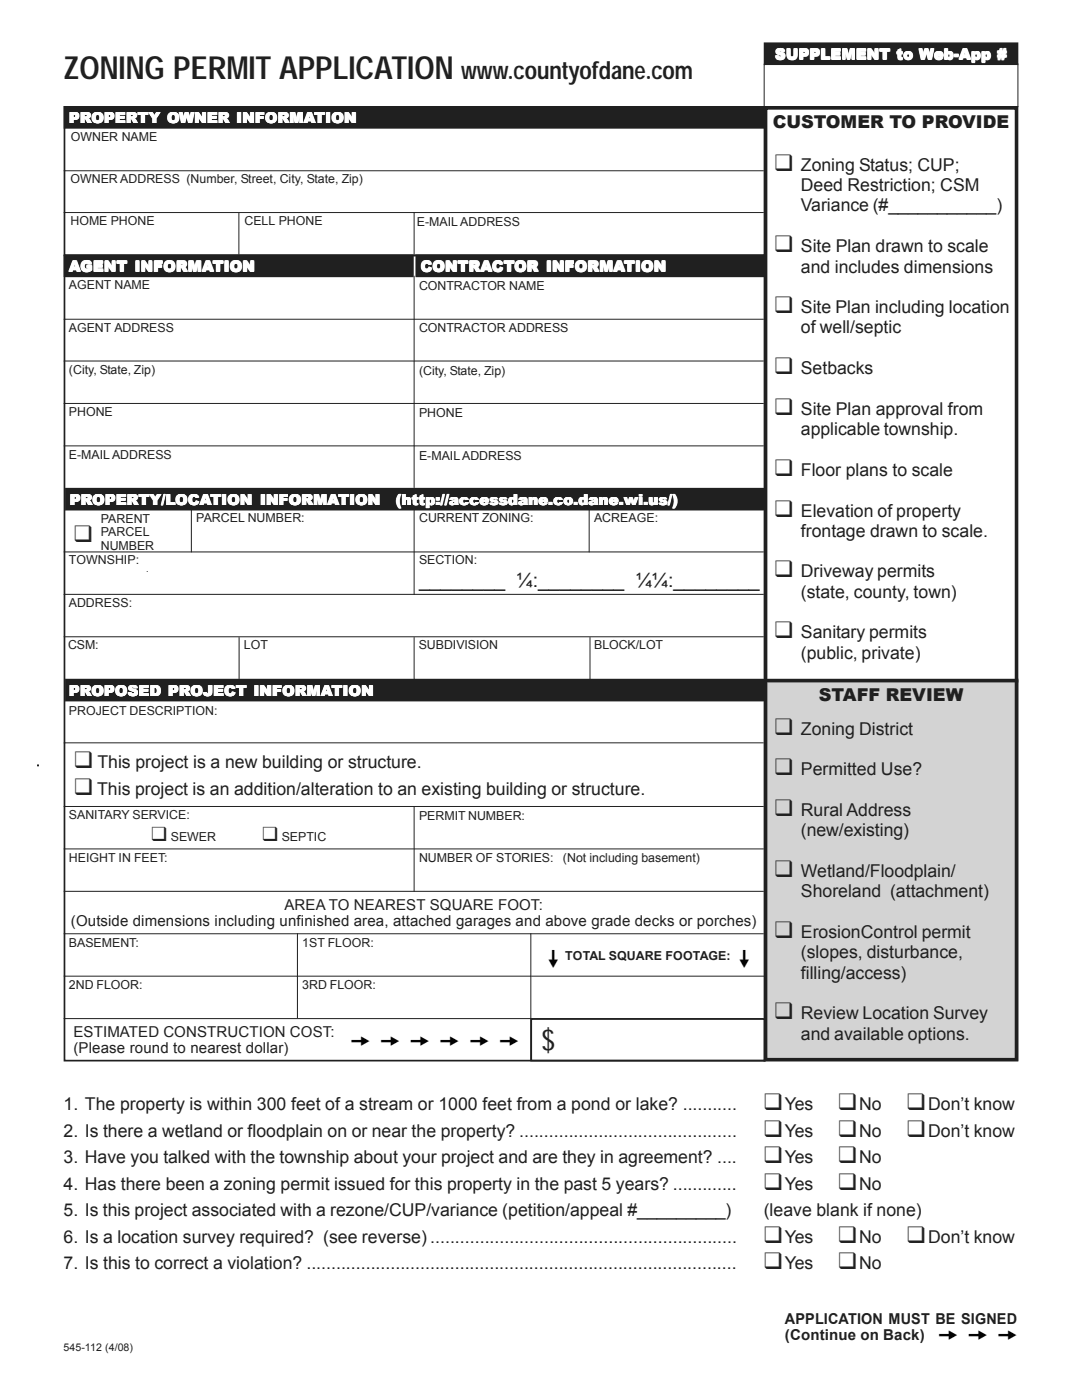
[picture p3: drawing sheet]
<svg xmlns="http://www.w3.org/2000/svg" width="216mm" height="279mm" viewBox="0 0 216 279" stroke-linecap="round" stroke-linejoin="round" font-family="sans-serif">
<defs><g id="words">
<g font-size="6.3" fill="#231f1f">
<text x="12.7" y="15.7">ZONING PERMIT APPLICATION</text>
<text x="107.9" y="209.7">$</text>
</g>
<g font-size="4.9" fill="#231f1f">
<text x="92" y="15.7">www.countyofdane.com</text>
<text x="154.5" y="34.1">❑</text>
<text x="154.5" y="50.3">❑</text>
<text x="154.5" y="62.5">❑</text>
<text x="154.5" y="74.7">❑</text>
<text x="154.5" y="82.8">❑</text>
<text x="154.5" y="95">❑</text>
<text x="154.5" y="103.1">❑</text>
<text x="14.7" y="108.1">❑</text>
<text x="154.5" y="115.2">❑</text>
<text x="154.5" y="127.4">❑</text>
<text x="154.5" y="146.6">❑</text>
<text x="14.8" y="153.3">❑</text>
<text x="154.5" y="154.7">❑</text>
<text x="14.8" y="158.6">❑</text>
<text x="154.5" y="162.9">❑</text>
<text x="154.5" y="175">❑</text>
<text x="154.5" y="187.2">❑</text>
<text x="154.5" y="203.4">❑</text>
<text x="152.4" y="221.5">❑</text>
<text x="167.2" y="221.5">❑</text>
<text x="181" y="221.5">❑</text>
<text x="152.4" y="226.8">❑</text>
<text x="167.2" y="226.8">❑</text>
<text x="181" y="226.8">❑</text>
<text x="152.4" y="232.1">❑</text>
<text x="167.2" y="232.1">❑</text>
<text x="152.4" y="237.4">❑</text>
<text x="167.2" y="237.4">❑</text>
<text x="152.4" y="248">❑</text>
<text x="167.2" y="248">❑</text>
<text x="181" y="248">❑</text>
<text x="152.4" y="253.3">❑</text>
<text x="167.2" y="253.3">❑</text>
</g>
<g font-size="4.9">
<text x="109" y="193.2">!</text>
<text x="147.1" y="193.2">!</text>
<text x="70.1" y="206.4" transform="rotate(90 70.1 206.4)">&quot;</text>
<text x="76.1" y="206.4" transform="rotate(90 76.1 206.4)">&quot;</text>
<text x="82" y="206.4" transform="rotate(90 82 206.4)">&quot;</text>
<text x="87.9" y="206.4" transform="rotate(90 87.9 206.4)">&quot;</text>
<text x="93.9" y="206.4" transform="rotate(90 93.9 206.4)">&quot;</text>
<text x="99.8" y="206.4" transform="rotate(90 99.8 206.4)">&quot;</text>
<text x="187.4" y="265.1" transform="rotate(90 187.4 265.1)">&quot;</text>
<text x="193.3" y="265.1" transform="rotate(90 193.3 265.1)">&quot;</text>
<text x="199.3" y="265.1" transform="rotate(90 199.3 265.1)">&quot;</text>
</g>
<g font-size="4.2" fill="#231f1f">
<text x="30.2" y="167.9">❑</text>
<text x="52.3" y="167.9">❑</text>
</g>
<text font-size="3.9" fill="#231f1f" x="83.6" y="117.1">________ ¼:________ ¼¼:________</text>
<g font-size="3.5" fill="#231f1f">
<text x="154.2" y="25.6">CUSTOMER TO PROVIDE</text>
<text x="159.8" y="34.1">Zoning Status; CUP;</text>
<text x="159.8" y="38.1">Deed Restriction; CSM</text>
<text x="159.8" y="42.2">Variance (#___________)</text>
<text x="159.8" y="50.3">Site Plan drawn to scale</text>
<text x="159.8" y="54.4">and includes dimensions</text>
<text x="159.8" y="62.5">Site Plan including location</text>
<text x="159.8" y="66.5">of well/septic</text>
<text x="159.8" y="74.7">Setbacks</text>
<text x="159.8" y="82.8">Site Plan approval from</text>
<text x="159.8" y="86.8">applicable township.</text>
<text x="159.8" y="95">Floor plans to scale</text>
<text x="159.8" y="103.1">Elevation of property</text>
<text x="159.8" y="107.1">frontage drawn to scale.</text>
<text x="159.8" y="115.2">Driveway permits</text>
<text x="159.8" y="119.3">(state, county, town)</text>
<text x="159.8" y="127.4">Sanitary permits</text>
<text x="159.8" y="131.4">(public, private)</text>
<text x="163.4" y="139.9">STAFF REVIEW</text>
<text x="159.8" y="146.6">Zoning District</text>
<text x="19.4" y="153.3">This project is a new building or structure.</text>
<text x="159.8" y="154.7">Permitted Use?</text>
<text x="19.4" y="158.6">This project is an addition/alteration to an existing building or structure.</text>
<text x="159.8" y="162.9">Rural Address</text>
<text x="159.8" y="166.9">(new/existing)</text>
<text x="159.8" y="175">Wetland/Floodplain/</text>
<text x="159.8" y="179.1">Shoreland (attachment)</text>
<text x="159.8" y="187.2">ErosionControl permit</text>
<text x="159.8" y="191.3">(slopes, disturbance,</text>
<text x="159.8" y="195.3">filling/access)</text>
<text x="159.8" y="203.4">Review Location Survey</text>
<text x="159.8" y="207.5">and available options.</text>
<text x="12.7" y="221.5">1. The property is within 300 feet of a stream or 1000 feet from a pond or lake? ...........</text>
<text x="156.6" y="221.5">Yes</text>
<text x="171.4" y="221.5">No</text>
<text x="185.2" y="221.5">Don’t know</text>
<text x="12.7" y="226.8">2. Is there a wetland or floodplain on or near the property? ............................................</text>
<text x="156.6" y="226.8">Yes</text>
<text x="171.4" y="226.8">No</text>
<text x="185.2" y="226.8">Don’t know</text>
<text x="12.7" y="232.1">3. Have you talked with the township about your project and are they in agreement? ....</text>
<text x="156.6" y="232.1">Yes</text>
<text x="171.4" y="232.1">No</text>
<text x="12.7" y="237.4">4. Has there been a zoning permit issued for this property in the past 5 years? .............</text>
<text x="156.6" y="237.4">Yes</text>
<text x="171.4" y="237.4">No</text>
<text x="12.7" y="242.7">5. Is this project associated with a rezone/CUP/variance (petition/appeal #_________)</text>
<text x="152.4" y="242.7">(leave blank if none)</text>
<text x="12.7" y="248">6. Is a location survey required? (see reverse) ..............................................................</text>
<text x="156.6" y="248">Yes</text>
<text x="171.4" y="248">No</text>
<text x="185.2" y="248">Don’t know</text>
<text x="12.7" y="253.3">7. Is this to correct a violation? .......................................................................................</text>
<text x="156.6" y="253.3">Yes</text>
<text x="171.4" y="253.3">No</text>
</g>
<g font-size="3" fill="#fff">
<text x="154.7" y="11.9">SUPPLEMENT to Web-App #</text>
<text x="13.8" y="24.6">PROPERTY OWNER INFORMATION</text>
<text x="13.8" y="54.2">AGENT INFORMATION</text>
<text x="83.9" y="54.2">CONTRACTOR INFORMATION</text>
<text x="13.9" y="100.8">PROPERTY/LOCATION INFORMATION</text>
<text x="79" y="100.8">(http://accessdane.co.dane.wi.us/)</text>
<text x="123.5" y="100.8">.wi.us/)</text>
<text x="13.8" y="138.9">PROPOSED PROJECT INFORMATION</text>
</g>
<g font-size="3" fill="#231f1f">
<text x="14.1" y="184.9">(Outside dimensions including unfinished area, attached garages and above grade decks or porches)</text>
<text x="56.8" y="181.7">AREA TO NEAREST SQUARE FOOT:</text>
<text x="14.6" y="206.9">ESTIMATED CONSTRUCTION COST:</text>
<text x="14.6" y="210.1">(Please round to nearest dollar)</text>
<text x="156.6" y="264.2">APPLICATION MUST BE SIGNED</text>
<text x="156.6" y="267.4">(Continue on Back)</text>
</g>
<g font-size="2.5" fill="#231f1f">
<text x="14.1" y="28.1">OWNER NAME</text>
<text x="14.1" y="36.5">OWNER ADDRESS (Number, Street, City, State, Zip)</text>
<text x="14.1" y="45">HOME PHONE</text>
<text x="48.8" y="45">CELL PHONE</text>
<text x="83.2" y="45.2">E-MAIL ADDRESS</text>
<text x="13.8" y="57.7">AGENT NAME</text>
<text x="83.6" y="57.9">CONTRACTOR NAME</text>
<text x="13.8" y="66.2">AGENT ADDRESS</text>
<text x="83.6" y="66.3">CONTRACTOR ADDRESS</text>
<text x="13.8" y="74.6">(City, State, Zip)</text>
<text x="83.6" y="74.8">(City, State, Zip)</text>
<text x="13.8" y="83.1">PHONE</text>
<text x="83.6" y="83.3">PHONE</text>
<text x="13.8" y="91.6">E-MAIL ADDRESS</text>
<text x="83.6" y="91.7">E-MAIL ADDRESS</text>
<text x="20.1" y="104.4">PARENT</text>
<text x="20.1" y="107.1">PARCEL</text>
<text x="39.2" y="104.1">PARCEL NUMBER:</text>
<text x="83.6" y="104.1">CURRENT ZONING:</text>
<text x="118.5" y="104.1">ACREAGE:</text>
<text x="13.8" y="112.6">TOWNSHIP:</text>
<text x="20.1" y="109.7">NUMBER</text>
<text x="83.6" y="112.6">SECTION:</text>
<text x="13.7" y="121.1">ADDRESS:</text>
<text x="13.6" y="129.5">CSM:</text>
<text x="48.7" y="129.5">LOT</text>
<text x="83.6" y="129.5">SUBDIVISION</text>
<text x="118.6" y="129.5">BLOCK/LOT</text>
<text x="13.8" y="142.7">PROJECT DESCRIPTION:</text>
<text x="13.8" y="163.4">SANITARY SERVICE:</text>
<text x="34.1" y="167.9">SEWER</text>
<text x="56.2" y="167.9">SEPTIC</text>
<text x="83.6" y="163.6">PERMIT NUMBER:</text>
<text x="13.8" y="172">HEIGHT IN FEET:</text>
<text x="83.6" y="172">NUMBER OF STORIES:</text>
<text x="112.3" y="172">(Not including basement)</text>
<text x="13.8" y="189">BASEMENT:</text>
<text x="60.3" y="189">1ST FLOOR:</text>
<text x="112.8" y="191.6">TOTAL SQUARE FOOTAGE:</text>
<text x="13.8" y="197.4">2ND FLOOR:</text>
<text x="60.3" y="197.4">3RD FLOOR:</text>
</g>
<text font-size="2.1" fill="#231f1f" x="12.7" y="269.5">545-112 (4/08)</text>
</g></defs>
<path d="M152.4 135.7h50.8v76h-50.8z" fill="#d1d3d5"/>
<g fill="#231f1f" stroke="#231f1f" stroke-width=".51">
<path d="M13.2 97.6h139.3v4h-139.3z" fill-rule="evenodd"/>
<path d="M13 21.4h139.5v4h-139.5z" fill-rule="evenodd"/>
<path d="M152.7 8.7h50.2v4h-50.2z" fill-rule="evenodd"/>
<path d="M13 51.1h69.3v4h-69.3z" fill-rule="evenodd"/>
<path d="M83.2 51.1h69.3v4h-69.3z" fill-rule="evenodd"/>
<path d="M13.2 135.7h139.3v4h-139.3z" fill-rule="evenodd"/>
</g>
<g fill="none" stroke="#231f1f" stroke-width=".2">
<path d="M152.5 12.8h50.6v8.5h-50.6zM12.7 34.1h139.7M12.7 42.4h139.7M47.7 42.5v8.3M82.6 42.3v8.5M82.6 55v42.4M12.7 63.7h139.7M12.7 72.1h139.7M12.7 80.5h139.7M12.7 89h139.7M12.7 110.2h139.7M12.7 118.6h139.7"/>
<path d="M29.4 114v.1M38.2 101.6v8.6M82.6 101.6v17.1M117.6 101.6v8.6M12.7 127.1h139.7M47.7 127.2v8.4M82.6 127.2v8.4M117.7 127.2v8.4M7.5 152.7h.2v.1h-.2zM12.7 148.3h139.7M12.7 161h139.7M12.7 169.4h139.7"/>
<path d="M12.7 177.9h139.7M82.6 160.9v17.1M12.7 186.4h139.7M12.7 194.8h139.9M59.4 186.3v16.9M105.9 186.3v25.4M12.7 203.3h139.7"/>
</g>
<path d="M12.9 21.3h139.7v29.7h-139.7zM12.9 51h139.7v160.7h-139.7zM106 203.4h46.6v8.3h-46.6z" fill="none" stroke="#231f1f" stroke-width=".34"/>
<path d="M152.8 21.5h50v190h-50zM152.7 135.8h50.5" fill="none" stroke="#231f1f" stroke-width=".72" stroke-linecap="butt"/>
<use href="#words"/>
</svg>
